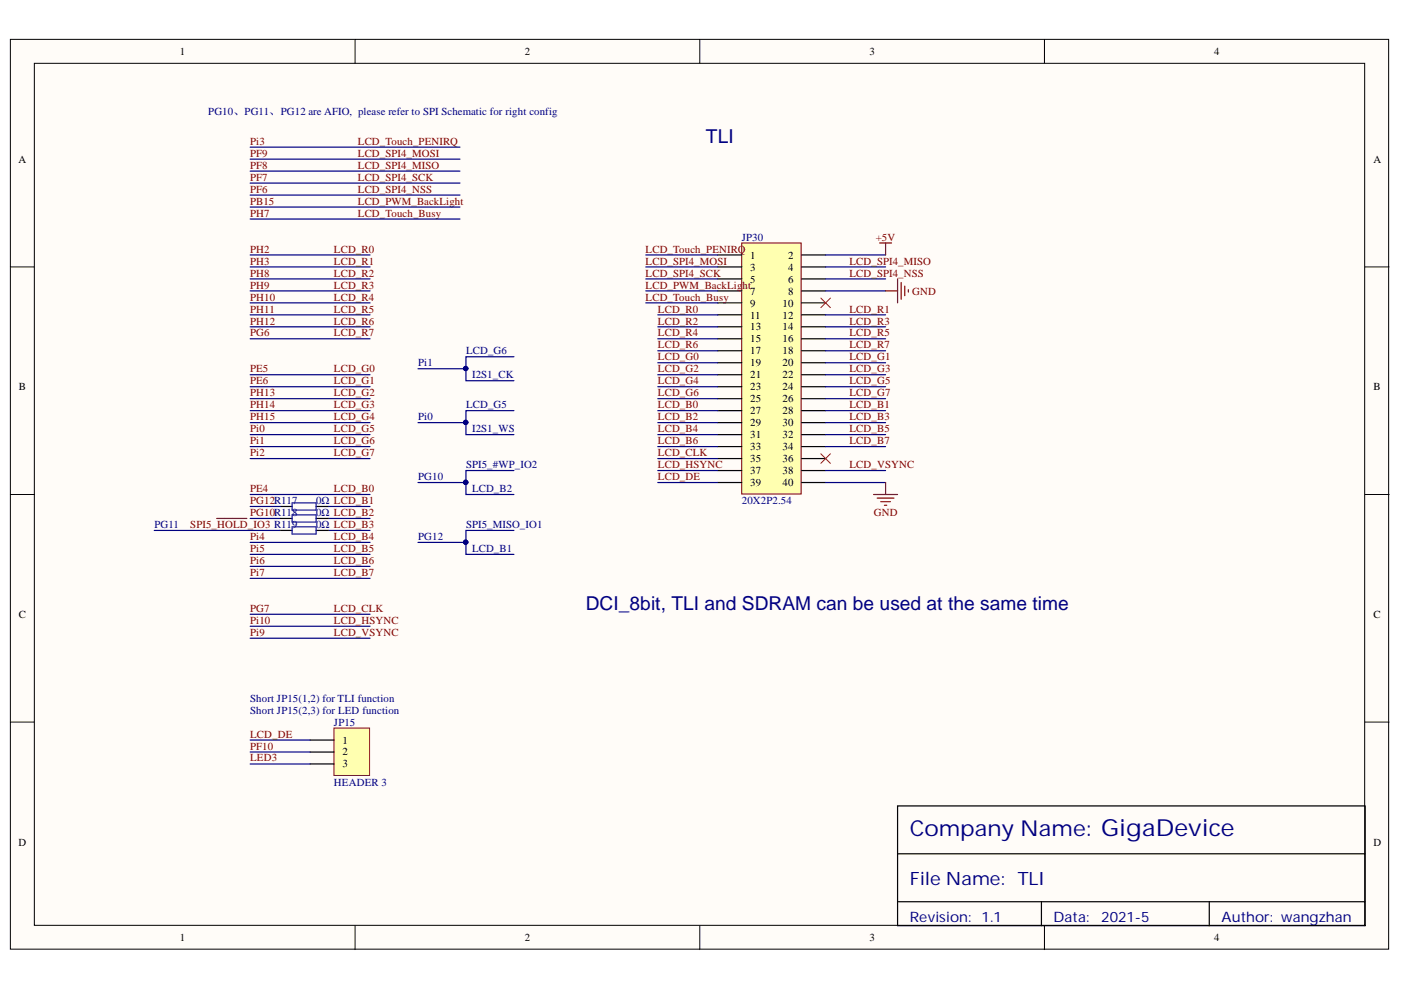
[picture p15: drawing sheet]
<svg xmlns="http://www.w3.org/2000/svg" width="297mm" height="210mm" viewBox="0 0 297 210" stroke-linecap="round" stroke-linejoin="round" font-family="sans-serif">
<defs><g id="words">
<text font-size="4.6" fill="#000080" x="192.9" y="177.3">Company Name: GigaDevice</text>
<g font-size="4.1" fill="#000080">
<text x="149.7" y="30.3">TLI</text>
<text x="124.2" y="129.4">DCI_8bit, TLI and SDRAM can be used at the same time</text>
</g>
<text font-size="3.9" fill="#000080" x="192.9" y="187.7">File Name: TLI</text>
<g font-size="3" fill="#000080">
<text x="192.9" y="195.4">Revision: 1.1</text>
<text x="223.3" y="195.4">Data:</text>
<text x="233.5" y="195.4">2021-5</text>
<text x="259" y="195.4">Author: wangzhan</text>
</g>
<g font-size="2.3">
<text x="38.2" y="11.7">1</text>
<text x="111.2" y="11.7">2</text>
<text x="184.3" y="11.7">3</text>
<text x="257.4" y="11.7">4</text>
<text x="3.9" y="34.5">A</text>
<text x="291.2" y="34.5">A</text>
<text x="159" y="54.9">1</text>
<text x="159" y="57.4">3</text>
<text x="159" y="59.9">5</text>
<text x="167.1" y="54.9">2</text>
<text x="167.1" y="57.4">4</text>
<text x="167.1" y="59.9">6</text>
<text x="159" y="62.5">7</text>
<text x="159" y="65">9</text>
<text x="165.9" y="65">10</text>
<text x="167.1" y="62.5">8</text>
<text x="159" y="67.5">11</text>
<text x="159" y="70.1">13</text>
<text x="165.9" y="67.5">12</text>
<text x="165.9" y="70.1">14</text>
<text x="159" y="72.6">15</text>
<text x="159" y="75.1">17</text>
<text x="159" y="77.7">19</text>
<text x="165.9" y="72.6">16</text>
<text x="165.9" y="75.1">18</text>
<text x="165.9" y="77.7">20</text>
<text x="4" y="82.8">B</text>
<text x="159" y="80.2">21</text>
<text x="159" y="82.8">23</text>
<text x="165.9" y="80.2">22</text>
<text x="165.9" y="82.8">24</text>
<text x="291.2" y="82.8">B</text>
<text x="159" y="85.3">25</text>
<text x="159" y="87.8">27</text>
<text x="165.9" y="85.3">26</text>
<text x="165.9" y="87.8">28</text>
<text x="159" y="90.4">29</text>
<text x="159" y="92.9">31</text>
<text x="159" y="95.4">33</text>
<text x="165.9" y="90.4">30</text>
<text x="165.9" y="92.9">32</text>
<text x="165.9" y="95.4">34</text>
<text x="159" y="98">35</text>
<text x="159" y="100.5">37</text>
<text x="165.9" y="98">36</text>
<text x="165.9" y="100.5">38</text>
<text x="159" y="103">39</text>
<text x="165.9" y="103">40</text>
<text x="4" y="131">C</text>
<text x="291.2" y="131">C</text>
<text x="72.6" y="157.6">1</text>
<text x="72.6" y="160.2">2</text>
<text x="72.6" y="162.7">3</text>
<text x="3.9" y="179.3">D</text>
<text x="291.2" y="179.3">D</text>
<text x="38.2" y="199.6">1</text>
<text x="111.2" y="199.6">2</text>
<text x="184.3" y="199.6">3</text>
<text x="257.4" y="199.6">4</text>
</g>
<g font-size="2.3" fill="#000080">
<text x="44.2" y="24.3">PG10、PG11、PG12 are AFIO, please refer to SPI Schematic for right config</text>
<text x="157.3" y="51.1">JP30</text>
<text x="88.7" y="77.7">Pi1</text>
<text x="98.8" y="75.1">LCD_G6</text>
<text x="100.1" y="80.2">I2S1_CK</text>
<text x="88.7" y="89.1">Pi0</text>
<text x="98.8" y="86.6">LCD_G5</text>
<text x="100.1" y="91.6">I2S1_WS</text>
<text x="88.7" y="101.8">PG10</text>
<text x="98.8" y="99.2">SPI5_#WP_IO2</text>
<text x="67" y="106.9">0Ω LCD_B1</text>
<text x="100.1" y="104.4">LCD_B2</text>
<text x="157.3" y="106.9">20X2P2.54</text>
<text x="32.7" y="112">PG11</text>
<text x="67" y="109.5">0Ω LCD_B2</text>
<text x="67" y="112">0Ω LCD_B3</text>
<text x="98.8" y="112">SPI5_MISO_IO1</text>
<text x="88.7" y="114.5">PG12</text>
<text x="100.1" y="117.1">LCD_B1</text>
<text x="53" y="148.8">Short JP15(1,2) for TLI function</text>
<text x="53" y="151.3">Short JP15(2,3) for LED function</text>
<text x="70.8" y="153.8">JP15</text>
<text x="70.8" y="166.6">HEADER 3</text>
</g>
<g font-size="2.3" fill="#800000">
<text x="53" y="30.7">Pi3</text>
<text x="53" y="33.2">PF9</text>
<text x="53" y="35.8">PF8</text>
<text x="75.9" y="35.8">LCD_SPI4_MISO</text>
<text x="75.9" y="33.2">LCD_SPI4_MOSI</text>
<text x="75.9" y="30.7">LCD_Touch_PENIRQ</text>
<text x="53" y="38.3">PF7</text>
<text x="53" y="40.8">PF6</text>
<text x="75.9" y="40.8">LCD_SPI4_NSS</text>
<text x="75.9" y="38.3">LCD_SPI4_SCK</text>
<text x="53" y="46">PH7</text>
<text x="53" y="43.4">PB15</text>
<text x="75.9" y="43.4">LCD_PWM_BackLight</text>
<text x="75.9" y="46">LCD_Touch_Busy</text>
<text x="53" y="53.6">PH2</text>
<text x="70.8" y="53.6">LCD_R0</text>
<text x="136.9" y="53.6">LCD_Touch_PENIRQ</text>
<text x="185.7" y="51.1">+5V</text>
<text x="53" y="56.1">PH3</text>
<text x="53" y="58.7">PH8</text>
<text x="70.8" y="56.1">LCD_R1</text>
<text x="70.8" y="58.7">LCD_R2</text>
<text x="136.9" y="56.1">LCD_SPI4_MOSI</text>
<text x="136.9" y="58.7">LCD_SPI4_SCK</text>
<text x="180.1" y="56.1">LCD_SPI4_MISO</text>
<text x="180.1" y="58.7">LCD_SPI4_NSS</text>
<text x="53" y="61.2">PH9</text>
<text x="53" y="63.7">PH10</text>
<text x="70.8" y="61.2">LCD_R3</text>
<text x="70.8" y="63.7">LCD_R4</text>
<text x="136.9" y="61.2">LCD_PWM_BackLig</text>
<text x="136.9" y="63.7">LCD_Touch_Busy</text>
<text x="157.5" y="61.2">ht</text>
<text x="193.4" y="62.5">GND</text>
<text x="53" y="68.8">PH12</text>
<text x="53" y="71.3">PG6</text>
<text x="53" y="66.3">PH11</text>
<text x="70.8" y="66.3">LCD_R5</text>
<text x="70.8" y="68.8">LCD_R6</text>
<text x="70.8" y="71.3">LCD_R7</text>
<text x="139.5" y="66.3">LCD_R0</text>
<text x="139.5" y="68.8">LCD_R2</text>
<text x="139.5" y="71.3">LCD_R4</text>
<text x="180.1" y="66.3">LCD_R1</text>
<text x="180.1" y="68.8">LCD_R3</text>
<text x="180.1" y="71.3">LCD_R5</text>
<text x="139.5" y="73.9">LCD_R6</text>
<text x="139.5" y="76.4">LCD_G0</text>
<text x="180.1" y="73.9">LCD_R7</text>
<text x="180.1" y="76.4">LCD_G1</text>
<text x="53" y="78.9">PE5</text>
<text x="53" y="81.5">PE6</text>
<text x="70.8" y="78.9">LCD_G0</text>
<text x="70.8" y="81.5">LCD_G1</text>
<text x="139.5" y="78.9">LCD_G2</text>
<text x="139.5" y="81.5">LCD_G4</text>
<text x="180.1" y="78.9">LCD_G3</text>
<text x="180.1" y="81.5">LCD_G5</text>
<text x="53" y="84">PH13</text>
<text x="53" y="89.1">PH15</text>
<text x="53" y="86.6">PH14</text>
<text x="70.8" y="84">LCD_G2</text>
<text x="70.8" y="86.6">LCD_G3</text>
<text x="70.8" y="89.1">LCD_G4</text>
<text x="139.5" y="84">LCD_G6</text>
<text x="139.5" y="86.6">LCD_B0</text>
<text x="139.5" y="89.1">LCD_B2</text>
<text x="180.1" y="84">LCD_G7</text>
<text x="180.1" y="86.6">LCD_B1</text>
<text x="180.1" y="89.1">LCD_B3</text>
<text x="53" y="91.6">Pi0</text>
<text x="53" y="94.2">Pi1</text>
<text x="70.8" y="91.6">LCD_G5</text>
<text x="70.8" y="94.2">LCD_G6</text>
<text x="139.5" y="91.6">LCD_B4</text>
<text x="139.5" y="94.2">LCD_B6</text>
<text x="180.1" y="91.6">LCD_B5</text>
<text x="180.1" y="94.2">LCD_B7</text>
<text x="53" y="96.7">Pi2</text>
<text x="70.8" y="96.7">LCD_G7</text>
<text x="139.5" y="96.7">LCD_CLK</text>
<text x="139.5" y="99.2">LCD_HSYNC</text>
<text x="139.5" y="101.8">LCD_DE</text>
<text x="180.1" y="99.2">LCD_VSYNC</text>
<text x="53" y="106.9">PG12R117</text>
<text x="53" y="104.4">PE4</text>
<text x="70.8" y="104.4">LCD_B0</text>
<text x="40.4" y="112">SPI5_HOLD_IO3 R119</text>
<text x="53" y="109.5">PG10R118</text>
<text x="185.3" y="109.5">GND</text>
<text x="53" y="117.1">Pi5</text>
<text x="53" y="114.5">Pi4</text>
<text x="53" y="119.6">Pi6</text>
<text x="70.8" y="114.5">LCD_B4</text>
<text x="70.8" y="117.1">LCD_B5</text>
<text x="70.8" y="119.6">LCD_B6</text>
<text x="53" y="122.1">Pi7</text>
<text x="70.8" y="122.1">LCD_B7</text>
<text x="53" y="129.7">PG7</text>
<text x="70.8" y="129.7">LCD_CLK</text>
<text x="53" y="132.3">Pi10</text>
<text x="53" y="134.8">Pi9</text>
<text x="70.8" y="132.3">LCD_HSYNC</text>
<text x="70.8" y="134.8">LCD_VSYNC</text>
<text x="53" y="158.9">PF10</text>
<text x="53" y="156.4">LCD_DE</text>
<text x="53" y="161.4">LED3</text>
</g>
</g></defs>
<g fill="#fffcf8" stroke="#000" stroke-width=".21">
<path d="M2.2 8.3h292.2v192.9h-292.2z"/>
<path d="M7.3 13.4h282v182.8h-282z"/>
</g>
<path d="M75.3 8.3v5.1M148.4 8.3v5.1M221.4 8.3v5.1M2.2 56.6h5.1M289.4 56.6h5.1M2.2 104.8h5.1M289.4 104.8h5.1M2.2 153.1h5.1M289.4 153.1h5.1M75.3 196.3v5M148.4 196.3v5M221.4 196.3v5" fill="none" stroke="#000" stroke-width=".21"/>
<path d="M190.3 170.9h99.1v25.4h-99.1zM190.3 181h99.1M190.3 191.2h99.1M220.8 191.2v5.1M256.4 191.2v5.1" fill="none" stroke="#000" stroke-width=".25"/>
<g fill="none" stroke="#000080" stroke-width=".25">
<path d="M53 54.1h25.5M53 56.6h25.5M53 79.5h25.5M53 61.7h25.5M53 64.2h25.5M53 66.8h25.5M53 69.3h25.5M53 71.8h25.5M53 82h25.5M53 84.5h25.5M53 87.1h25.5M53 89.6h25.5"/>
<path d="M53 92.1h25.5M53 94.7h25.5M53 97.2h25.5M53 104.8h25.5M53 115h25.5M53 117.5h25.5M53 120.1h25.5M53 122.6h25.5M53 130.2h25.5M53 132.8h25.5M53 135.3h25.5"/>
</g>
<path d="M157.3 51.5h12.6v53.2h-12.6z" fill="#ffffb0" stroke="#800000" stroke-width=".21"/>
<g fill="none" stroke="#000" stroke-width=".25">
<path d="M152.2 54.1h5.1M152.2 56.6h5.1M152.2 59.1h5.1M170 54.1h5.1M170 56.6h5.1M170 59.1h5.1M152.2 61.7h5.1M152.2 64.2h5.1M152.2 66.8h5.1M152.2 69.3h5.1M152.2 71.8h5.1M152.2 74.4h5.1"/>
<path d="M152.2 76.9h5.1M152.2 79.5h5.1M170 61.7h5.1M170 64.2h5.1M170 66.8h5.1M170 69.3h5.1M170 71.8h5.1M170 74.4h5.1M170 76.9h5.1M170 79.5h5.1M152.2 82h5.1M152.2 84.5h5.1"/>
<path d="M152.2 87.1h5.1M152.2 89.6h5.1M152.2 92.1h5.1M152.2 94.7h5.1M152.2 97.2h5.1M152.2 99.8h5.1M170 82h5.1M170 84.5h5.1M170 87.1h5.1M170 89.6h5.1M170 92.1h5.1M170 94.7h5.1"/>
<path d="M170 97.2h5.1M170 99.8h5.1M59.4 107.4h2.5M59.4 109.9h2.5M59.4 112.5h2.5M67 107.4h2.6M67 109.9h2.6M67 112.5h2.6M152.2 102.3h5.1M170 102.3h5.1"/>
</g>
<g fill="none" stroke="#000080" stroke-width=".25">
<path d="M53 31.2h44.5M53 33.7h44.5M53 36.3h44.5M53 38.8h44.5M53 59.1h25.5M53 41.4h44.5M53 43.9h44.5M53 46.4h44.5M136.9 54.1h15.3M136.9 56.6h15.3M136.9 59.1h15.3M175.1 54.1h12.7"/>
<path d="M175.1 56.6h12.7M175.1 59.1h12.7M88.6 78.2h10.2M109 75.6h-10.2v5.1h10.2M136.9 61.7h15.3M136.9 64.2h15.3M139.5 66.8h12.7M139.5 69.3h12.7M139.5 71.8h12.7M139.5 74.4h12.7M139.5 76.9h12.7M139.5 79.5h12.7"/>
<path d="M175.1 66.8h12.7M175.1 69.3h12.7M175.1 71.8h12.7M175.1 74.4h12.7M175.1 76.9h12.7M175.1 79.5h12.7M175.1 61.7h12.7M88.6 89.6h10.2M109 99.8h-10.2v5h10.2M109 87.1h-10.2v5h10.2M139.5 82h12.7M139.5 84.5h12.7"/>
<path d="M139.5 87.1h12.7M139.5 89.6h12.7M139.5 92.1h12.7M139.5 94.7h12.7M139.5 97.2h12.7M139.5 99.8h12.7M175.1 82h12.7M175.1 84.5h12.7M175.1 87.1h12.7M175.1 89.6h12.7M175.1 92.1h12.7M175.1 94.7h12.7"/>
<path d="M175.1 99.8h12.7M32.7 112.5h26.7M53 107.4h6.4M53 109.9h6.4M69.6 107.4h8.9M69.6 109.9h8.9M69.6 112.5h8.9M88.6 102.3h10.2M88.6 115h10.2M109 112.5h-10.2v5h10.2M139.5 102.3h12.7M175.1 102.3h12.7"/>
</g>
<g fill="none" stroke="#800000" stroke-width=".25">
<path d="M186.5 51.5h2.5M187.8 51.5v2.6M190.3 59.1v5.1M191.1 59.9v3.6M187.8 61.7h2.5M191.8 60.7v2M192.6 61.4v.5M45.9 109.9h6.4M185.2 104.8h5.1M186 105.6h3.5M186.7 106.4h2.1M187.5 107.1h.5"/>
<path d="M187.8 102.3v2.5"/>
</g>
<path d="M174 63.2l2.1 2M176.1 63.2l-2.1 2M174 96.2l2.1 2M176.1 96.2l-2.1 2" fill="none" stroke="#f00" stroke-width=".21"/>
<path d="M61.9 106.6h5.1v1.5h-5.1zM61.9 109.2h5.1v1.5h-5.1zM61.9 111.7h5.1v1.5h-5.1z" fill="none" stroke="#00f" stroke-width=".25"/>
<g fill="#000080" stroke="#000080" stroke-width=".21">
<circle cx="98.7" cy="102.3" r=".47"/>
<circle cx="98.7" cy="115" r=".46"/>
<circle cx="98.7" cy="78.1" r=".46"/>
<circle cx="98.7" cy="89.6" r=".46"/>
</g>
<path d="M70.8 154.4h7.6v10h-7.6z" fill="#ffffb0" stroke="#800000" stroke-width=".21"/>
<path d="M65.7 156.9h5.1M65.7 159.4h5.1M65.7 162h5.1" fill="none" stroke="#000" stroke-width=".25"/>
<path d="M53 156.9h12.7M53 159.4h12.7M53 162h12.7" fill="none" stroke="#000080" stroke-width=".25"/>
<use href="#words"/>
</svg>
